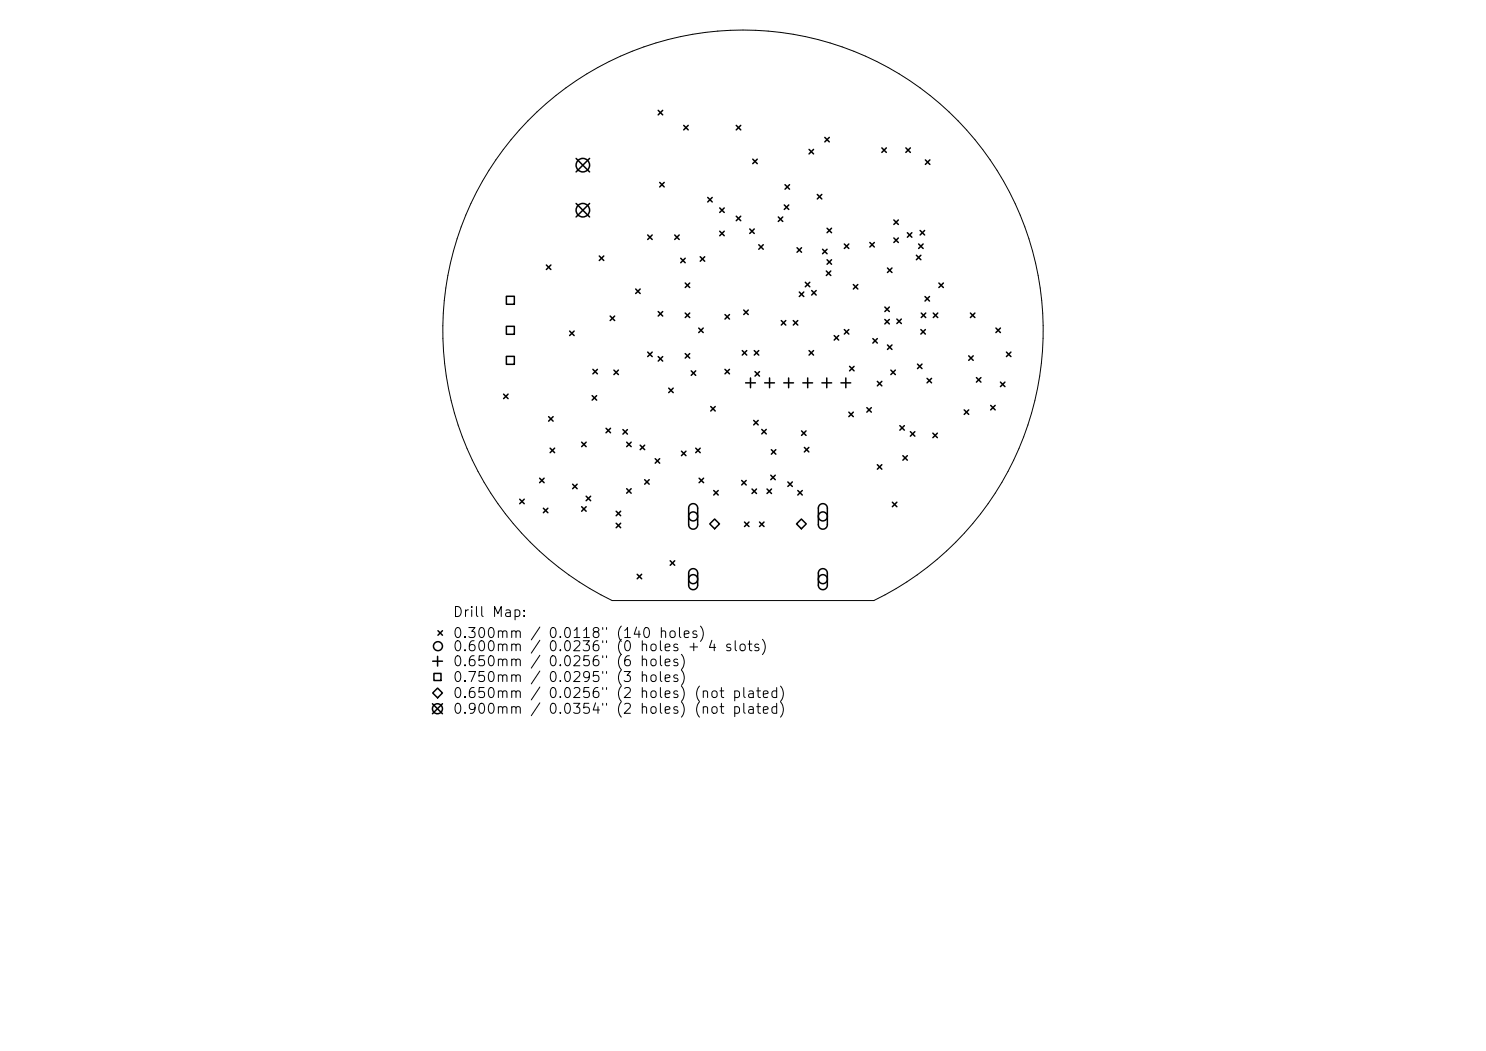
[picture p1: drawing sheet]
<svg xmlns="http://www.w3.org/2000/svg" width="297mm" height="210mm" viewBox="0 0 297 210" stroke-linecap="round" stroke-linejoin="round" font-family="sans-serif">
<defs><g id="words">
<g font-size="2">
<text x="90.4" y="123.8">Drill Map:</text>
<text x="90.4" y="128">0.300mm / 0.0118&quot; (140 holes)</text>
<text x="90.4" y="130.6">0.600mm</text>
<text x="109.4" y="130.6">0.0236&quot; (0 holes + 4 slots)</text>
<text x="90.4" y="133.6">0.650mm / 0.0256&quot; (6 holes)</text>
<text x="90.4" y="136.8">0.750mm / 0.0295&quot; (3</text>
<text x="90.4" y="140">0.650mm / 0.0256&quot; (2 holes) (not plated)</text>
<text x="90.4" y="143.1">0.900mm / 0.0354&quot; (2 holes) (not plated)</text>
</g>
</g></defs>
<path d="M105.5 24.1a60 60 0 0 1 91.7 6.8 60 60 0 0 1-22.5 89.1h-52.4a60 60 0 0 1-16.8-95.9z" fill="none" stroke="#000" stroke-width=".2"/>
<g fill="none" stroke="#000" stroke-width=".3">
<path d="M115.1 31.7l2.7 2.7M117.8 31.7l-2.7 2.7M131.6 22.1l.9 .9M131.9 36.5l.9 .9M132.5 22.1l-.9 .9M132.8 36.5l-.9 .9M136.7 25.1l.9 .9M137.6 25.1l-.9 .9M141.5 39.5l.9 .9M142.4 39.5l-.9 .9M147.2 25.1l.9 .9M148.1 25.1l-.9 .9"/>
<path d="M150.5 31.8l.9 .9M151.4 31.8l-.9 .9M156.9 36.9l.9 .9M157.8 36.9l-.9 .9M161.7 29.9l.9 .9M162.6 29.9l-.9 .9M163.4 38.9l.9 .9M164.3 38.9l-.9 .9M164.9 27.5l.9 .9M165.8 27.5l-.9 .9M176.3 29.6l.9 .9M177.2 29.6l-.9 .9"/>
<path d="M181.1 29.6l.9 .9M182 29.6l-.9 .9M185 32l.9 .9M185.9 32l-.9 .9M101.2 59.2h1.6v1.6h-1.6zM109.2 53l.9 .9M110.1 53l-.9 .9M115.1 40.7l2.7 2.7M117.8 40.7l-2.7 2.7M119.8 51.2l.9 .9M120.7 51.2l-.9 .9M127.1 57.8l.9 .9"/>
<path d="M128 57.8l-.9 .9M129.5 47l.9 .9M130.4 47l-.9 .9M134.9 47l.9 .9M135.8 47l-.9 .9M136.1 51.6l.9 .9M137 51.6l-.9 .9M137 56.6l.9 .9M137.9 56.6l-.9 .9M140 51.3l.9 .9M140.9 51.3l-.9 .9M143.9 41.6l.9 .9"/>
<path d="M143.9 46.2l.9 .9M144.8 41.6l-.9 .9M144.8 46.2l-.9 .9M147.2 43.2l.9 .9M148.1 43.2l-.9 .9M149.9 45.8l.9 .9M150.8 45.8l-.9 .9M151.7 48.9l.9 .9M152.6 48.9l-.9 .9M155.6 43.4l.9 .9M156.5 43.4l-.9 .9M156.8 41l.9 .9"/>
<path d="M157.7 41l-.9 .9M159.3 49.5l.9 .9M159.8 58.4l.9 .9M160.2 49.5l-.9 .9M160.7 58.4l-.9 .9M161 56.4l.9 .9M161.9 56.4l-.9 .9M162.2 58.1l.9 .9M163.1 58.1l-.9 .9M164.4 49.8l.9 .9M165.2 54.2l.9 .9M165.3 49.8l-.9 .9"/>
<path d="M165.3 45.6l.9 .9M165.3 51.9l.9 .9M166.1 54.2l-.9 .9M166.2 45.6l-.9 .9M166.2 51.9l-.9 .9M168.8 48.8l.9 .9M169.7 48.8l-.9 .9M170.6 56.9l.9 .9M171.5 56.9l-.9 .9M173.9 48.5l.9 .9M174.8 48.5l-.9 .9M177.4 53.6l.9 .9"/>
<path d="M178.3 53.6l-.9 .9M178.7 44l.9 .9M178.7 47.6l.9 .9M179.6 44l-.9 .9M179.6 47.6l-.9 .9M181.4 46.5l.9 .9M182.3 46.5l-.9 .9M183.2 51l.9 .9M183.6 48.8l.9 .9M183.9 46.1l.9 .9M184.1 51l-.9 .9M184.5 48.8l-.9 .9"/>
<path d="M184.8 46.1l-.9 .9M184.9 59.3l.9 .9M185.8 59.3l-.9 .9M187.7 56.6l.9 .9M188.6 56.6l-.9 .9M100.7 78.8l.9 .9M101.2 65.2h1.6v1.6h-1.6zM101.2 71.2h1.6v1.6h-1.6zM101.6 78.8l-.9 .9M113.9 66.2l.9 .9M114.8 66.2l-.9 .9M118.4 79.1l.9 .9"/>
<path d="M118.5 73.8l.9 .9M119.3 79.1l-.9 .9M119.4 73.8l-.9 .9M122 63.2l.9 .9M122.7 74l.9 .9M122.9 63.2l-.9 .9M123.6 74l-.9 .9M129.5 70.4l.9 .9M130.4 70.4l-.9 .9M131.6 62.3l.9 .9M131.6 71.3l.9 .9M132.5 62.3l-.9 .9"/>
<path d="M132.5 71.3l-.9 .9M133.7 77.6l.9 .9M134.6 77.6l-.9 .9M137 62.6l.9 .9M137 70.7l.9 .9M137.9 62.6l-.9 .9M137.9 70.7l-.9 .9M138.2 74.1l.9 .9M139.1 74.1l-.9 .9M139.7 65.6l.9 .9M140.6 65.6l-.9 .9M144.9 62.9l.9 .9"/>
<path d="M144.9 73.8l.9 .9M145.8 62.9l-.9 .9M145.8 73.8l-.9 .9M148.4 70.1l.9 .9M148.7 62l.9 .9M149 76.5h2M149.3 70.1l-.9 .9M149.6 62l-.9 .9M150 75.5v2M150.8 70.1l.9 .9M150.9 74.3l.9 .9M151.7 70.1l-.9 .9"/>
<path d="M151.8 74.3l-.9 .9M152.8 76.5h2M153.8 75.5v2M156.2 64.1l.9 .9M156.6 76.5h2M157.1 64.1l-.9 .9M157.6 75.5v2M158.6 64.1l.9 .9M159.5 64.1l-.9 .9M160.5 76.5h1.9M161.4 75.5v2M161.7 70.1l.9 .9"/>
<path d="M162.6 70.1l-.9 .9M164.3 76.5h1.9M165.2 75.5v2M166.7 67.1l.9 .9M167.6 67.1l-.9 .9M168.1 76.5h1.9M168.8 65.9l.9 .9M169.1 75.5v2M169.7 65.9l-.9 .9M169.8 73.2l.9 .9M170.7 73.2l-.9 .9M174.5 67.7l.9 .9"/>
<path d="M175.4 67.7l-.9 .9M175.4 76.2l.9 .9M176.3 76.2l-.9 .9M176.9 61.4l.9 .9M176.9 63.8l.9 .9M177.4 68.9l.9 .9M177.8 63.8l-.9 .9M177.8 61.4l-.9 .9M178.1 74l.9 .9M178.3 68.9l-.9 .9M179 74l-.9 .9M179.3 63.8l.9 .9"/>
<path d="M180.2 63.8l-.9 .9M183.4 72.8l.9 .9M184.1 65.9l.9 .9M184.1 62.6l.9 .9M184.3 72.8l-.9 .9M185 65.9l-.9 .9M185 62.6l-.9 .9M185.3 75.6l.9 .9M186.2 75.6l-.9 .9M186.5 62.6l.9 .9M187.4 62.6l-.9 .9M193.6 71.1l.9 .9"/>
<path d="M194 62.6l.9 .9M194.5 71.1l-.9 .9M194.9 62.6l-.9 .9M195.2 75.5l.9 .9M196.1 75.5l-.9 .9M199.1 65.6l.9 .9M200 65.6l-.9 .9M200 76.4l.9 .9M200.9 76.4l-.9 .9M201.2 70.4l.9 .9M202.1 70.4l-.9 .9M103.9 99.8l.9 .9"/>
<path d="M104.8 99.8l-.9 .9M107.9 95.6l.9 .9M108.8 95.6l-.9 .9M109.7 83.3l.9 .9M110 89.6l.9 .9M110.6 83.3l-.9 .9M110.9 89.6l-.9 .9M114.5 96.8l.9 .9M115.4 96.8l-.9 .9M116.3 88.4l.9 .9M117.2 88.4l-.9 .9M117.2 99.2l.9 .9"/>
<path d="M118.1 99.2l-.9 .9M121.1 85.6l.9 .9M122 85.6l-.9 .9M124.5 85.8l.9 .9M125.3 88.4l.9 .9M125.3 97.7l.9 .9M125.4 85.8l-.9 .9M126.2 88.4l-.9 .9M126.2 97.7l-.9 .9M128 89l.9 .9M128.9 89l-.9 .9M128.9 95.9l.9 .9"/>
<path d="M129.8 95.9l-.9 .9M131 91.7l.9 .9M131.9 91.7l-.9 .9M136.2 90.2l.9 .9M137.1 90.2l-.9 .9M139.1 89.6l.9 .9M139.7 95.6l.9 .9M140 89.6l-.9 .9M140.6 95.6l-.9 .9M142.1 81.2l.9 .9M142.7 98l.9 .9M143 81.2l-.9 .9"/>
<path d="M143.6 98l-.9 .9M148.2 96l.9 .9M149.1 96l-.9 .9M150.3 97.7l.9 .9M150.6 84l.9 .9M151.2 97.7l-.9 .9M151.5 84l-.9 .9M152.3 85.8l.9 .9M153.2 85.8l-.9 .9M153.3 97.7l.9 .9M154.1 95l.9 .9M154.2 89.9l.9 .9"/>
<path d="M154.2 97.7l-.9 .9M155 95l-.9 .9M155.1 89.9l-.9 .9M157.5 96.3l.9 .9M158.4 96.3l-.9 .9M159.5 98l.9 .9M160.2 86.1l.9 .9M160.4 98l-.9 .9M160.8 89.4l.9 .9M161.1 86.1l-.9 .9M161.7 89.4l-.9 .9M169.7 82.4l.9 .9"/>
<path d="M170.6 82.4l-.9 .9M173.3 81.5l.9 .9M174.2 81.5l-.9 .9M175.4 92.9l.9 .9M176.3 92.9l-.9 .9M179.9 85.1l.9 .9M180.5 91.1l.9 .9M180.8 85.1l-.9 .9M181.4 91.1l-.9 .9M182 86.3l.9 .9M182.9 86.3l-.9 .9M186.5 86.6l.9 .9"/>
<path d="M187.4 86.6l-.9 .9M192.7 81.9l.9 .9M193.6 81.9l-.9 .9M198 81l.9 .9M198.9 81l-.9 .9M108.6 101.6l.9 .9M109.5 101.6l-.9 .9M116.3 101.3l.9 .9M117.2 101.3l-.9 .9M123.2 102.2l.9 .9M123.2 104.6l.9 .9M124.1 102.2l-.9 .9"/>
<path d="M124.1 104.6l-.9 .9M127.4 114.8l.9 .9M128.3 114.8l-.9 .9M134 112.1l.9 .9M134.9 112.1l-.9 .9M137.9 100.9a.9 .9 0 0 1 1-.2 .9 .9 0 0 1 .5 .8v3.3a.9 .9 0 0 1-.9 .9 .9 .9 0 0 1-.9-.9v-3.3zM137.9 113.9a.9 .9 0 0 1 1-.2 .9 .9 0 0 1 .5 .8v2.4a.9 .9 0 0 1-.9 .9 .9 .9 0 0 1-.9-.9v-2.5zM141.9 104.7l.9-1 1 1-1 1zM148.8 104.3l.9 .9M149.7 104.3l-.9 .9M151.8 104.3l.9 .9M152.7 104.3l-.9 .9"/>
<path d="M160.2 103.7l.9 1-.9 1-1-1zM163.8 100.9a.9 .9 0 0 1 1-.2 .9 .9 0 0 1 .6 .8v3.3a.9 .9 0 0 1-.9 .9 .9 .9 0 0 1-.9-.9v-3.3zM163.8 113.9a.9 .9 0 0 1 1-.2 .9 .9 0 0 1 .6 .8v2.4a.9 .9 0 0 1-.9 .9 .9 .9 0 0 1-.9-.9v-2.5zM178.4 100.4l.9 .9M179.3 100.4l-.9 .9M86.5 132.1h1.9M86.7 134.6h1.4v1.4h-1.4zM87.5 137.5l.9 1-.9 .9-1-.9zM87.5 131.1v2M87.5 126l.9 .9M88.4 126l-.9 .9M86.4 140.6l2 2"/>
<path d="M88.4 140.6l-2 2"/>
<circle cx="116.5" cy="33" r="1.35"/>
<circle cx="116.5" cy="42" r="1.35"/>
<circle cx="138.5" cy="103.2" r=".9"/>
<circle cx="138.5" cy="115.7" r=".9"/>
<circle cx="164.5" cy="115.7" r=".9"/>
<circle cx="164.5" cy="103.2" r=".9"/>
<circle cx="87.5" cy="129.1" r=".9"/>
<circle cx="87.4" cy="141.6" r="1"/>
</g>
<use href="#words"/>
</svg>
